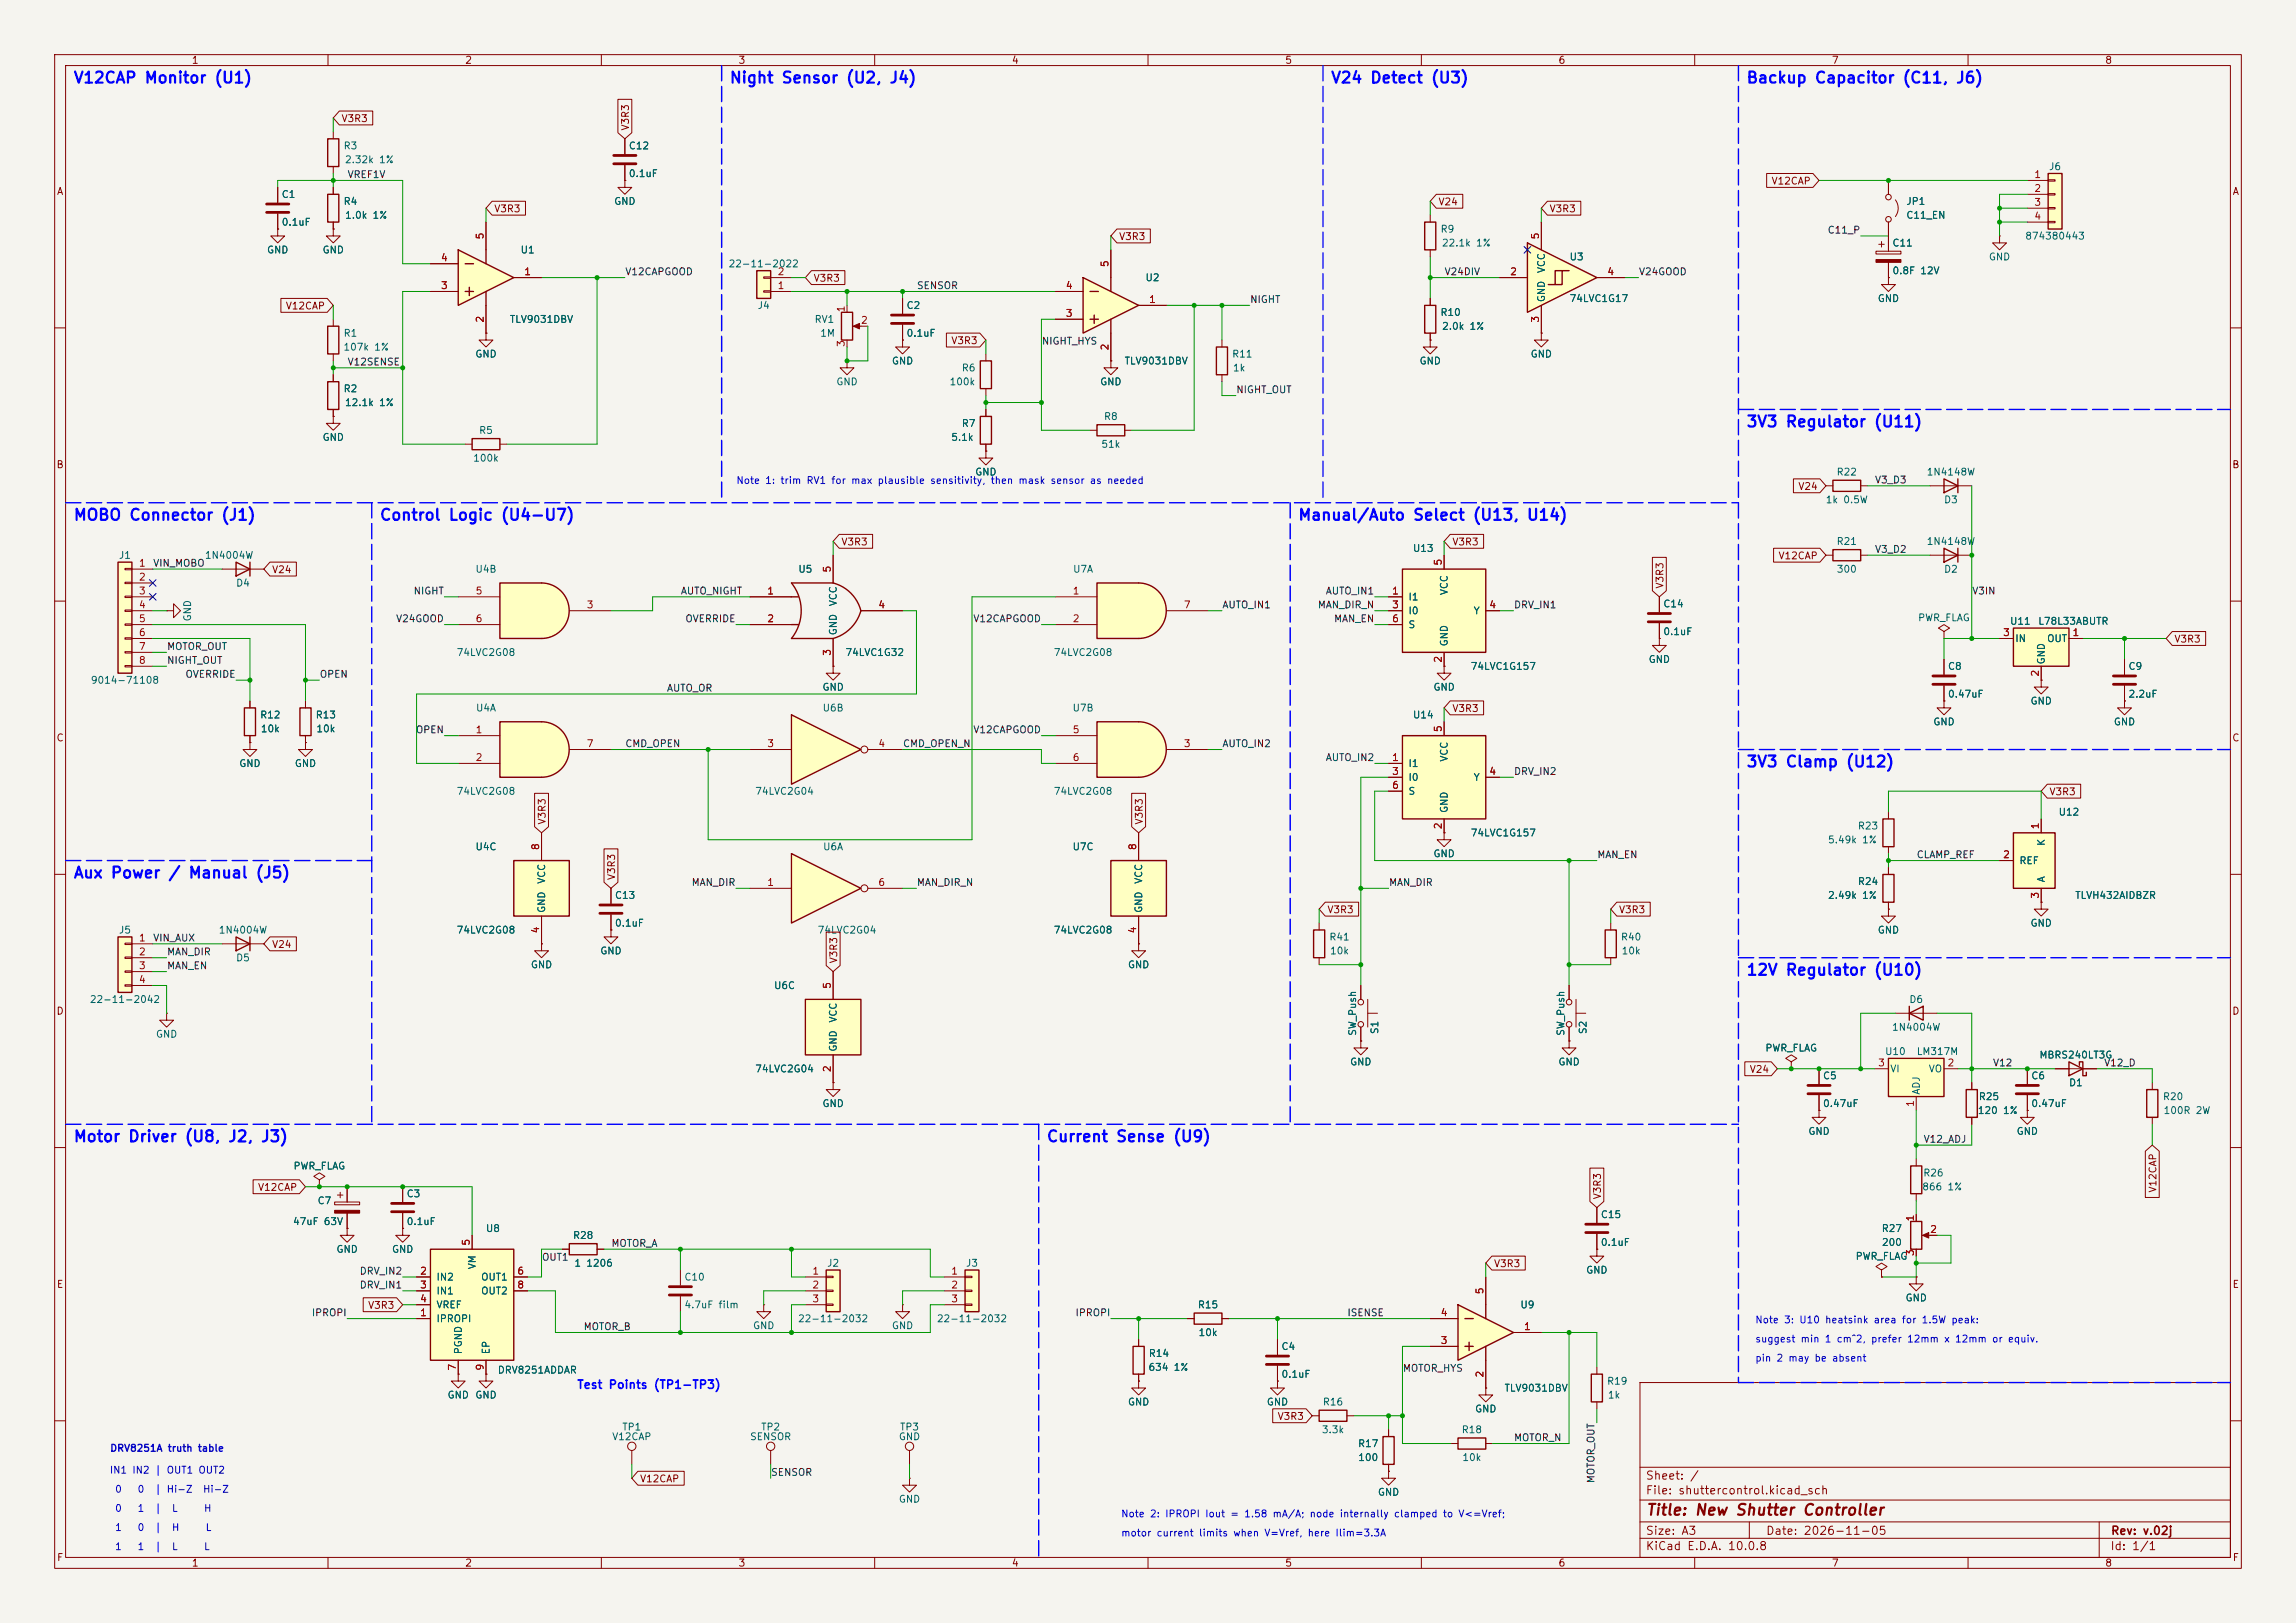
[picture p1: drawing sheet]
<svg xmlns="http://www.w3.org/2000/svg" width="420mm" height="297mm" viewBox="0 0 420 297" stroke-linecap="round" stroke-linejoin="round" font-family="sans-serif">
<defs><g id="words">
<g font-size="2" fill="#00f">
<text x="13.3" y="15.7">V12CAP Monitor (U1)</text>
<text x="133.3" y="15.7">Night Sensor (U2, J4)</text>
<text x="243.3" y="15.7">V24 Detect (U3)</text>
<text x="319.3" y="15.7">Backup Capacitor (C11, J6)</text>
<text x="319.3" y="78.7">3V3 Regulator (U11)</text>
<text x="13.3" y="95.7">MOBO Connector (J1)</text>
<text x="69.3" y="95.7">Control Logic (U4-U7)</text>
<text x="237.3" y="95.7">Manual/Auto Select (U13, U14)</text>
<text x="319.3" y="140.9">3V3 Clamp (U12)</text>
<text x="13.3" y="161.2">Aux Power / Manual (J5)</text>
<text x="319.3" y="179">12V Regulator (U10)</text>
<text x="13.3" y="209.5">Motor Driver (U8, J2, J3)</text>
<text x="191.3" y="209.5">Current Sense (U9)</text>
</g>
<text font-size="2" fill="#840000" x="301" y="277.8">Title: New Shutter Controller</text>
<text font-size="1.5" fill="#00f" x="105.5" y="254.5">Test Points (TP1-TP3)</text>
<g font-size="1.5" fill="#840000">
<text x="300.9" y="273.8">File: shuttercontrol.kicad_sch</text>
<text x="300.9" y="271.1">Sheet: /</text>
<text x="300.9" y="281.2">Size: A3</text>
<text x="322.9" y="281.2">Date: 2026-11-05</text>
<text x="386" y="281.2">Rev: v.02j</text>
<text x="300.9" y="284">KiCad E.D.A. 10.0.8</text>
<text x="385.9" y="284">Id: 1/1</text>
</g>
<g font-size="1.3" fill="#840000">
<text x="35" y="12">1</text>
<text x="85" y="12">2</text>
<text x="135" y="12">3</text>
<text x="185" y="12">4</text>
<text x="235" y="12">5</text>
<text x="285" y="12">6</text>
<text x="335" y="12">7</text>
<text x="385" y="12">8</text>
<text x="62.4" y="22.6">V3R3</text>
<text x="115.4" y="24" transform="rotate(-90 115.4 24)">V3R3</text>
<text x="10.3" y="36">A</text>
<text x="323.9" y="34.1">V12CAP</text>
<text x="408.3" y="36">A</text>
<text x="90.3" y="39.2">V3R3</text>
<text x="263" y="37.9">V24</text>
<text x="283.3" y="39.2">V3R3</text>
<text x="204.6" y="44.2">V3R3</text>
<text x="148.7" y="51.9">V3R3</text>
<text x="52.2" y="56.9">V12CAP</text>
<text x="173.9" y="63.3">V3R3</text>
<text x="10.2" y="86">B</text>
<text x="328.8" y="90">V24</text>
<text x="408.2" y="86">B</text>
<text x="153.8" y="100.1">V3R3</text>
<text x="265.6" y="100.1">V3R3</text>
<text x="49.7" y="105.2">V24</text>
<text x="304.6" y="107.8" transform="rotate(-90 304.6 107.8)">V3R3</text>
<text x="325.2" y="102.7">V12CAP</text>
<text x="397.6" y="117.9">V3R3</text>
<text x="265.6" y="130.6">V3R3</text>
<text x="10.2" y="136">C</text>
<text x="408.2" y="136">C</text>
<text x="374.8" y="145.8">V3R3</text>
<text x="100.1" y="151" transform="rotate(-90 100.1 151)">V3R3</text>
<text x="209.3" y="151" transform="rotate(-90 209.3 151)">V3R3</text>
<text x="112.8" y="161.2" transform="rotate(-90 112.8 161.2)">V3R3</text>
<text x="242.7" y="167.4">V3R3</text>
<text x="296" y="167.4">V3R3</text>
<text x="49.7" y="173.8">V24</text>
<text x="153.5" y="176.4" transform="rotate(-90 153.5 176.4)">V3R3</text>
<text x="10.2" y="186">D</text>
<text x="408.2" y="186">D</text>
<text x="320" y="196.6">V24</text>
<text x="47.1" y="218.2">V12CAP</text>
<text x="293.2" y="219.6" transform="rotate(-90 293.2 219.6)">V3R3</text>
<text x="394.8" y="218.3" transform="rotate(-90 394.8 218.3)">V12CAP</text>
<text x="273.2" y="232.2">V3R3</text>
<text x="10.3" y="236">E</text>
<text x="67.2" y="239.8">V3R3</text>
<text x="408.3" y="236">E</text>
<text x="233.6" y="260.1">V3R3</text>
<text x="117" y="271.6">V12CAP</text>
<text x="10.3" y="286">F</text>
<text x="35" y="287">1</text>
<text x="85" y="287">2</text>
<text x="135" y="287">3</text>
<text x="185" y="287">4</text>
<text x="235" y="287">5</text>
<text x="285" y="287">6</text>
<text x="335" y="287">7</text>
<text x="385" y="287">8</text>
<text x="408.3" y="286">F</text>
</g>
<g font-size="1.3" fill="#006464">
<text x="62.7" y="27.6">R3</text>
<text x="114.9" y="27.6">C12</text>
<text x="63" y="30.2">2.32k 1%</text>
<text x="114.9" y="32.7">0.1uF</text>
<text x="374.7" y="31.4">J6</text>
<text x="51.4" y="36.5">C1</text>
<text x="51.4" y="41.6">0.1uF</text>
<text x="62.7" y="37.8">R4</text>
<text x="63" y="40.3">1.0k 1%</text>
<text x="112.2" y="37.8">GND</text>
<text x="348.6" y="37.8">JP1</text>
<text x="348.6" y="40.3">C11_EN</text>
<text x="48.7" y="46.7">GND</text>
<text x="58.9" y="46.7">GND</text>
<text x="95.1" y="46.7">U1</text>
<text x="263.4" y="42.9">R9</text>
<text x="263.6" y="45.4">22.1k 1%</text>
<text x="287" y="48">U3</text>
<text x="346.1" y="45.4">C11</text>
<text x="363.7" y="48">GND</text>
<text x="370.4" y="44.1">874380443</text>
<text x="133.2" y="49.2">22-11-2022</text>
<text x="209.4" y="51.8">U2</text>
<text x="282.9" y="50.1" transform="rotate(-90 282.9 50.1)">VCC</text>
<text x="346.1" y="50.5">0.8F 12V</text>
<text x="93.2" y="59.4">TLV9031DBV</text>
<text x="138.5" y="56.8">J4</text>
<text x="148.9" y="59.4">RV1</text>
<text x="165.7" y="56.8">C2</text>
<text x="263.4" y="58.1">R10</text>
<text x="282.9" y="55.4" transform="rotate(-90 282.9 55.4)">GND</text>
<text x="287" y="55.6">74LVC1G17</text>
<text x="343.4" y="55.6">GND</text>
<text x="62.7" y="64.5">107k 1%</text>
<text x="62.7" y="61.9">R1</text>
<text x="86.8" y="65.7">GND</text>
<text x="149.9" y="61.9">1M</text>
<text x="165.7" y="61.9">0.1uF</text>
<text x="225.3" y="65.7">R11</text>
<text x="263.7" y="60.7">2.0k 1%</text>
<text x="279.9" y="65.7">GND</text>
<text x="152.9" y="70.8">GND</text>
<text x="163" y="67">GND</text>
<text x="173.6" y="70.8">100k</text>
<text x="175.8" y="68.3">R6</text>
<text x="201.1" y="70.8">GND</text>
<text x="205.6" y="67">TLV9031DBV</text>
<text x="225.4" y="68.3">1k</text>
<text x="259.6" y="67">GND</text>
<text x="62.7" y="72.1">R2</text>
<text x="63" y="74.6">12.1k 1%</text>
<text x="201.8" y="77.2">R8</text>
<text x="58.9" y="81">GND</text>
<text x="87.5" y="79.7">R5</text>
<text x="173.9" y="81">5.1k</text>
<text x="175.8" y="78.4">R7</text>
<text x="201.3" y="82.2">51k</text>
<text x="86.4" y="84.8">100k</text>
<text x="178.3" y="87.3">GND</text>
<text x="335.8" y="87.3">R22</text>
<text x="352.3" y="87.3">1N4148W</text>
<text x="333.9" y="92.4">1k 0.5W</text>
<text x="355.5" y="92.4">D3</text>
<text x="258.3" y="101.3">U13</text>
<text x="335.8" y="100">R21</text>
<text x="352.3" y="100">1N4148W</text>
<text x="21.6" y="102.6">J1</text>
<text x="37.4" y="102.6">1N4004W</text>
<text x="43.1" y="107.6">D4</text>
<text x="86.9" y="105.1">U4B</text>
<text x="145.9" y="105.1">U5</text>
<text x="196.2" y="105.1">U7A</text>
<text x="335.9" y="105.1">300</text>
<text x="355.5" y="105.1">D2</text>
<text x="35.3" y="113.8" transform="rotate(-90 35.3 113.8)">GND</text>
<text x="153.4" y="111" transform="rotate(-90 153.4 111)">VCC</text>
<text x="257.5" y="110.2">I1</text>
<text x="257.5" y="112.7">I0</text>
<text x="265.1" y="109" transform="rotate(-90 265.1 109)">VCC</text>
<text x="269.4" y="112.7">Y</text>
<text x="304.1" y="111.5">C14</text>
<text x="350.8" y="114">PWR_FLAG</text>
<text x="153.4" y="116.4" transform="rotate(-90 153.4 116.4)">GND</text>
<text x="257.5" y="115.3">S</text>
<text x="265.1" y="118.4" transform="rotate(-90 265.1 118.4)">GND</text>
<text x="304.1" y="116.5">0.1uF</text>
<text x="367.6" y="114.6">U11</text>
<text x="368.5" y="117.8">IN</text>
<text x="372.7" y="114.6">L78L33ABUTR</text>
<text x="374.4" y="117.8">OUT</text>
<text x="16.5" y="125.4">9014-71108</text>
<text x="83.4" y="120.3">74LVC2G08</text>
<text x="154.5" y="120.3">74LVC1G32</text>
<text x="192.6" y="120.3">74LVC2G08</text>
<text x="268.9" y="122.9">74LVC1G157</text>
<text x="301.5" y="121.6">GND</text>
<text x="356.2" y="122.9">C8</text>
<text x="374.3" y="121.7" transform="rotate(-90 374.3 121.7)">GND</text>
<text x="389.2" y="122.9">C9</text>
<text x="47.5" y="131.8">R12</text>
<text x="57.6" y="131.8">R13</text>
<text x="87" y="130.5">U4A</text>
<text x="150.3" y="126.7">GND</text>
<text x="150.4" y="130.5">U6B</text>
<text x="196.1" y="130.5">U7B</text>
<text x="258.3" y="131.8">U14</text>
<text x="262.1" y="126.7">GND</text>
<text x="356.2" y="128">0.47uF</text>
<text x="371.3" y="129.2">GND</text>
<text x="389.2" y="128">2.2uF</text>
<text x="47.6" y="134.3">10k</text>
<text x="57.8" y="134.3">10k</text>
<text x="353.5" y="133">GND</text>
<text x="386.6" y="133">GND</text>
<text x="43.7" y="140.7">GND</text>
<text x="53.8" y="140.7">GND</text>
<text x="257.5" y="140.7">I1</text>
<text x="257.5" y="143.2">I0</text>
<text x="265.1" y="139.5" transform="rotate(-90 265.1 139.5)">VCC</text>
<text x="269.4" y="143.2">Y</text>
<text x="83.4" y="145.7">74LVC2G08</text>
<text x="138" y="145.7">74LVC2G04</text>
<text x="192.6" y="145.7">74LVC2G08</text>
<text x="257.5" y="145.7">S</text>
<text x="265.1" y="148.9" transform="rotate(-90 265.1 148.9)">GND</text>
<text x="376.5" y="149.6">U12</text>
<text x="86.9" y="155.9">U4C</text>
<text x="150.5" y="155.9">U6A</text>
<text x="196.1" y="155.9">U7C</text>
<text x="268.9" y="153.4">74LVC1G157</text>
<text x="334.3" y="154.6">5.49k 1%</text>
<text x="339.7" y="152.1">R23</text>
<text x="374.3" y="154.9" transform="rotate(-90 374.3 154.9)">K</text>
<text x="100" y="161.8" transform="rotate(-90 100 161.8)">VCC</text>
<text x="209.2" y="161.8" transform="rotate(-90 209.2 161.8)">VCC</text>
<text x="262.1" y="157.2">GND</text>
<text x="369.3" y="158.4">REF</text>
<text x="374.3" y="161.6" transform="rotate(-90 374.3 161.6)">A</text>
<text x="100" y="167.2" transform="rotate(-90 100 167.2)">GND</text>
<text x="112.4" y="164.8">C13</text>
<text x="209.2" y="167.2" transform="rotate(-90 209.2 167.2)">GND</text>
<text x="334.3" y="164.8">2.49k 1%</text>
<text x="339.7" y="162.3">R24</text>
<text x="379.5" y="164.8">TLVH432AIDBZR</text>
<text x="21.6" y="171.1">J5</text>
<text x="39.9" y="171.1">1N4004W</text>
<text x="83.4" y="171.1">74LVC2G08</text>
<text x="112.4" y="169.9">0.1uF</text>
<text x="149.5" y="171.1">74LVC2G04</text>
<text x="192.6" y="171.1">74LVC2G08</text>
<text x="243.1" y="172.4">R41</text>
<text x="296.4" y="172.4">R40</text>
<text x="343.4" y="171.1">GND</text>
<text x="371.3" y="169.9">GND</text>
<text x="43.1" y="176.2">D5</text>
<text x="97" y="177.5">GND</text>
<text x="109.7" y="175">GND</text>
<text x="206.2" y="177.5">GND</text>
<text x="243.2" y="175">10k</text>
<text x="296.5" y="175">10k</text>
<text x="16.3" y="183.8">22-11-2042</text>
<text x="141.5" y="181.3">U6C</text>
<text x="349.2" y="183.8">D6</text>
<text x="28.4" y="190.2">GND</text>
<text x="153.4" y="187.2" transform="rotate(-90 153.4 187.2)">VCC</text>
<text x="248.4" y="189.7" transform="rotate(-90 248.4 189.7)">SW_Push</text>
<text x="252.4" y="189.3" transform="rotate(-90 252.4 189.3)">S1</text>
<text x="286.5" y="189.7" transform="rotate(-90 286.5 189.7)">SW_Push</text>
<text x="290.5" y="189.3" transform="rotate(-90 290.5 189.3)">S2</text>
<text x="346" y="188.9">1N4004W</text>
<text x="138" y="196.5">74LVC2G04</text>
<text x="153.4" y="192.6" transform="rotate(-90 153.4 192.6)">GND</text>
<text x="246.9" y="195.3">GND</text>
<text x="285" y="195.3">GND</text>
<text x="322.8" y="192.7">PWR_FLAG</text>
<text x="333.4" y="197.8">C5</text>
<text x="344.7" y="193.4">U10</text>
<text x="345.7" y="196.5">VI</text>
<text x="350.5" y="193.4">LM317M</text>
<text x="352.7" y="196.5">VO</text>
<text x="371.5" y="197.8">C6</text>
<text x="373" y="194">MBRS240LT3G</text>
<text x="150.3" y="202.9">GND</text>
<text x="333.4" y="202.9">0.47uF</text>
<text x="351.5" y="200.4" transform="rotate(-90 351.5 200.4)">ADJ</text>
<text x="361.9" y="201.6">R25</text>
<text x="371.5" y="202.9">0.47uF</text>
<text x="378.4" y="199.1">D1</text>
<text x="395.5" y="201.6">R20</text>
<text x="330.7" y="208">GND</text>
<text x="361.7" y="204.2">120 1%</text>
<text x="368.8" y="208">GND</text>
<text x="395.7" y="204.2">100R 2W</text>
<text x="53.6" y="214.3">PWR_FLAG</text>
<text x="351.7" y="215.6">R26</text>
<text x="58" y="220.7">C7</text>
<text x="74.3" y="219.4">C3</text>
<text x="351.5" y="218.1">866 1%</text>
<text x="53.5" y="224.5">47uF 63V</text>
<text x="74.3" y="224.5">0.1uF</text>
<text x="88.8" y="225.8">U8</text>
<text x="104.7" y="227">R28</text>
<text x="292.7" y="223.2">C15</text>
<text x="344.1" y="225.8">R27</text>
<text x="61.4" y="229.6">GND</text>
<text x="71.6" y="229.6">GND</text>
<text x="87.3" y="232.4" transform="rotate(-90 87.3 232.4)">VM</text>
<text x="105" y="232.1">1 1206</text>
<text x="151.2" y="232.1">J2</text>
<text x="176.6" y="232.1">J3</text>
<text x="290" y="233.4">GND</text>
<text x="292.7" y="228.3">0.1uF</text>
<text x="339.3" y="230.8">PWR_FLAG</text>
<text x="344.1" y="228.3">200</text>
<text x="79.7" y="234.6">IN2</text>
<text x="79.7" y="237.2">IN1</text>
<text x="79.7" y="239.7">VREF</text>
<text x="87.9" y="234.6">OUT1</text>
<text x="87.9" y="237.2">OUT2</text>
<text x="125.1" y="234.6">C10</text>
<text x="125.1" y="239.7">4.7uF film</text>
<text x="219" y="239.7">R15</text>
<text x="278" y="239.7">U9</text>
<text x="348.5" y="238.5">GND</text>
<text x="79.7" y="242.3">IPROPI</text>
<text x="137.6" y="243.5">GND</text>
<text x="145.9" y="242.3">22-11-2032</text>
<text x="163" y="243.5">GND</text>
<text x="171.3" y="242.3">22-11-2032</text>
<text x="219.1" y="244.8">10k</text>
<text x="84.8" y="247.9" transform="rotate(-90 84.8 247.9)">PGND</text>
<text x="89.9" y="247.9" transform="rotate(-90 89.9 247.9)">EP</text>
<text x="90.9" y="251.7">DRV8251ADDAR</text>
<text x="210" y="251.2">634 1%</text>
<text x="210" y="248.6">R14</text>
<text x="234.3" y="247.3">C4</text>
<text x="81.8" y="256.2">GND</text>
<text x="86.8" y="256.2">GND</text>
<text x="206.2" y="257.5">GND</text>
<text x="231.6" y="257.5">GND</text>
<text x="234.3" y="252.4">0.1uF</text>
<text x="241.9" y="257.5">R16</text>
<text x="275.1" y="255">TLV9031DBV</text>
<text x="293.9" y="253.7">R19</text>
<text x="294" y="256.2">1k</text>
<text x="111.9" y="263.9">V12CAP</text>
<text x="113.7" y="262.1">TP1</text>
<text x="137.1" y="263.9">SENSOR</text>
<text x="139.1" y="262.1">TP2</text>
<text x="164.3" y="263.9">GND</text>
<text x="164.5" y="262.1">TP3</text>
<text x="241.7" y="262.6">3.3k</text>
<text x="267.3" y="262.6">R18</text>
<text x="269.7" y="258.8">GND</text>
<text x="248.3" y="265.1">R17</text>
<text x="248.3" y="267.7">100</text>
<text x="267.4" y="267.7">10k</text>
<text x="164.3" y="275.3">GND</text>
<text x="251.9" y="274">GND</text>
</g>
<g font-size="1.3" fill="#0f0f0f">
<text x="63.5" y="32.9">VREF1V</text>
<text x="334.2" y="43.1">C11_P</text>
<text x="114.3" y="50.7">V12CAPGOOD</text>
<text x="167.6" y="53.2">SENSOR</text>
<text x="264.1" y="50.7">V24DIV</text>
<text x="299.7" y="50.7">V24GOOD</text>
<text x="228.6" y="55.8">NIGHT</text>
<text x="190.5" y="63.4">NIGHT_HYS</text>
<text x="63.5" y="67.2">V12SENSE</text>
<text x="226" y="72.3">NIGHT_OUT</text>
<text x="342.9" y="88.8">V3_D3</text>
<text x="342.9" y="101.5">V3_D2</text>
<text x="27.9" y="104">VIN_MOBO</text>
<text x="75.5" y="109.1">NIGHT</text>
<text x="124.4" y="109.1">AUTO_NIGHT</text>
<text x="223.5" y="111.6">AUTO_IN1</text>
<text x="241" y="111.6">MAN_DIR_N</text>
<text x="242.4" y="109.1">AUTO_IN1</text>
<text x="276.8" y="111.6">DRV_IN1</text>
<text x="360.7" y="109.1">V3IN</text>
<text x="30.5" y="119.3">MOTOR_OUT</text>
<text x="72.3" y="114.2">V24GOOD</text>
<text x="125.3" y="114.2">OVERRIDE</text>
<text x="177.9" y="114.2">V12CAPGOOD</text>
<text x="243.9" y="114.2">MAN_EN</text>
<text x="30.5" y="121.8">NIGHT_OUT</text>
<text x="33.8" y="124.3">OVERRIDE</text>
<text x="58.4" y="124.3">OPEN</text>
<text x="121.9" y="126.9">AUTO_OR</text>
<text x="76" y="134.5">OPEN</text>
<text x="114.3" y="137">CMD_OPEN</text>
<text x="165.1" y="137">CMD_OPEN_N</text>
<text x="177.9" y="134.5">V12CAPGOOD</text>
<text x="223.5" y="137">AUTO_IN2</text>
<text x="242.4" y="139.6">AUTO_IN2</text>
<text x="276.8" y="142.1">DRV_IN2</text>
<text x="292.1" y="157.4">MAN_EN</text>
<text x="350.5" y="157.4">CLAMP_REF</text>
<text x="126.4" y="162.4">MAN_DIR</text>
<text x="167.6" y="162.4">MAN_DIR_N</text>
<text x="254" y="162.4">MAN_DIR</text>
<text x="27.9" y="172.6">VIN_AUX</text>
<text x="30.5" y="175.1">MAN_DIR</text>
<text x="30.5" y="177.7">MAN_EN</text>
<text x="364.5" y="195.5">V12</text>
<text x="384.8" y="195.5">V12_D</text>
<text x="351.8" y="209.4">V12_ADJ</text>
<text x="65.7" y="233.6">DRV_IN2</text>
<text x="99" y="231">OUT1</text>
<text x="111.7" y="228.5">MOTOR_A</text>
<text x="65.7" y="236.1">DRV_IN1</text>
<text x="56.9" y="241.2">IPROPI</text>
<text x="106.7" y="243.7">MOTOR_B</text>
<text x="196.6" y="241.2">IPROPI</text>
<text x="246.4" y="241.2">ISENSE</text>
<text x="256.5" y="251.3">MOTOR_HYS</text>
<text x="276.8" y="264">MOTOR_N</text>
<text x="140.9" y="270.4">SENSOR</text>
<text x="292" y="271.5" transform="rotate(-90 292 271.5)">MOTOR_OUT</text>
</g>
<g font-size="1.3" fill="#a90000">
<text x="372" y="32.9">1</text>
<text x="372" y="35.4">2</text>
<text x="372" y="38">3</text>
<text x="372" y="40.5">4</text>
<text x="88.8" y="43.9" transform="rotate(-90 88.8 43.9)">5</text>
<text x="281.8" y="43.9" transform="rotate(-90 281.8 43.9)">5</text>
<text x="80.5" y="53.2">3</text>
<text x="80.5" y="48.1">4</text>
<text x="95.8" y="50.7">1</text>
<text x="142.1" y="53.2">1</text>
<text x="142.1" y="50.7">2</text>
<text x="194.8" y="53.2">4</text>
<text x="203.1" y="49" transform="rotate(-90 203.1 49)">5</text>
<text x="276.1" y="50.7">2</text>
<text x="293.9" y="50.7">4</text>
<text x="88.8" y="59.2" transform="rotate(-90 88.8 59.2)">2</text>
<text x="154.8" y="57.2" transform="rotate(-90 154.8 57.2)">1</text>
<text x="157.4" y="59.6">2</text>
<text x="194.8" y="58.3">3</text>
<text x="210.1" y="55.7">1</text>
<text x="281.8" y="59.2" transform="rotate(-90 281.8 59.2)">3</text>
<text x="154.8" y="63.6" transform="rotate(-90 154.8 63.6)">3</text>
<text x="203.1" y="64.2" transform="rotate(-90 203.1 64.2)">2</text>
<text x="25.3" y="104">1</text>
<text x="25.3" y="106.5">2</text>
<text x="152.3" y="104.9" transform="rotate(-90 152.3 104.9)">5</text>
<text x="264" y="103.6" transform="rotate(-90 264 103.6)">5</text>
<text x="25.3" y="109.1">3</text>
<text x="25.3" y="111.6">4</text>
<text x="86.9" y="109.1">5</text>
<text x="107.2" y="111.6">3</text>
<text x="140.2" y="109.1">1</text>
<text x="160.6" y="111.6">4</text>
<text x="196.1" y="109.1">1</text>
<text x="216.4" y="111.6">7</text>
<text x="254.5" y="109.1">1</text>
<text x="254.5" y="111.6">3</text>
<text x="272.3" y="111.6">4</text>
<text x="25.3" y="114.2">5</text>
<text x="25.3" y="116.7">6</text>
<text x="25.3" y="119.2">7</text>
<text x="86.9" y="114.2">6</text>
<text x="140.2" y="114.2">2</text>
<text x="196.1" y="114.2">2</text>
<text x="254.5" y="114.2">6</text>
<text x="366.3" y="116.7">3</text>
<text x="379" y="116.7">1</text>
<text x="25.3" y="121.8">8</text>
<text x="152.3" y="120.1" transform="rotate(-90 152.3 120.1)">3</text>
<text x="264" y="121.4" transform="rotate(-90 264 121.4)">2</text>
<text x="373.2" y="123.9" transform="rotate(-90 373.2 123.9)">2</text>
<text x="86.9" y="134.5">1</text>
<text x="107.2" y="137">7</text>
<text x="140.2" y="137">3</text>
<text x="160.6" y="137">4</text>
<text x="196.1" y="134.5">5</text>
<text x="216.4" y="137">3</text>
<text x="264" y="134.1" transform="rotate(-90 264 134.1)">5</text>
<text x="86.9" y="139.6">2</text>
<text x="196.1" y="139.6">6</text>
<text x="254.5" y="139.6">1</text>
<text x="254.5" y="142.1">3</text>
<text x="272.3" y="142.1">4</text>
<text x="254.5" y="144.6">6</text>
<text x="98.9" y="155.7" transform="rotate(-90 98.9 155.7)">8</text>
<text x="208.1" y="155.7" transform="rotate(-90 208.1 155.7)">8</text>
<text x="264" y="151.9" transform="rotate(-90 264 151.9)">2</text>
<text x="373.2" y="151.9" transform="rotate(-90 373.2 151.9)">1</text>
<text x="366.3" y="157.3">2</text>
<text x="140.2" y="162.4">1</text>
<text x="160.6" y="162.4">6</text>
<text x="373.2" y="164.6" transform="rotate(-90 373.2 164.6)">3</text>
<text x="25.3" y="172.6">1</text>
<text x="98.9" y="170.9" transform="rotate(-90 98.9 170.9)">4</text>
<text x="208.1" y="170.9" transform="rotate(-90 208.1 170.9)">4</text>
<text x="25.3" y="175.1">2</text>
<text x="25.3" y="177.7">3</text>
<text x="25.3" y="180.2">4</text>
<text x="152.3" y="181.1" transform="rotate(-90 152.3 181.1)">5</text>
<text x="152.3" y="196.3" transform="rotate(-90 152.3 196.3)">2</text>
<text x="343.4" y="195.4">3</text>
<text x="356.1" y="195.4">2</text>
<text x="350.4" y="202.7" transform="rotate(-90 350.4 202.7)">1</text>
<text x="350.4" y="223.6" transform="rotate(-90 350.4 223.6)">1</text>
<text x="353" y="225.9">2</text>
<text x="76.7" y="233.5">2</text>
<text x="86.2" y="228.1" transform="rotate(-90 86.2 228.1)">5</text>
<text x="94.5" y="233.5">6</text>
<text x="148.5" y="233.5">1</text>
<text x="173.9" y="233.5">1</text>
<text x="350.4" y="230" transform="rotate(-90 350.4 230)">3</text>
<text x="76.7" y="236.1">3</text>
<text x="76.7" y="238.6">4</text>
<text x="94.5" y="236.1">8</text>
<text x="148.5" y="236.1">2</text>
<text x="148.5" y="238.6">3</text>
<text x="173.9" y="236.1">2</text>
<text x="173.9" y="238.6">3</text>
<text x="271.6" y="237" transform="rotate(-90 271.6 237)">5</text>
<text x="76.7" y="241.2">1</text>
<text x="263.4" y="241.2">4</text>
<text x="278.7" y="243.7">1</text>
<text x="83.7" y="250.9" transform="rotate(-90 83.7 250.9)">7</text>
<text x="88.8" y="250.9" transform="rotate(-90 88.8 250.9)">9</text>
<text x="263.4" y="246.2">3</text>
<text x="271.6" y="252.2" transform="rotate(-90 271.6 252.2)">2</text>
</g>
<g font-size="1.3" fill="#0000c2">
<text x="134.6" y="88.9">Note 1: trim RV1 for max plausible sensitivity, then mask sensor as needed</text>
<text x="321" y="246">suggest min 1 cm^2, prefer 12mm x 12mm or equiv.</text>
<text x="321" y="242.5">Note 3: U10 heatsink area for 1.5W peak:</text>
<text x="321" y="249.5">pin 2 may be absent</text>
<text x="20" y="270">IN1 IN2 | OUT1 OUT2</text>
<text x="20" y="266">DRV8251A truth table</text>
<text x="20.9" y="273.5">0</text>
<text x="25.1" y="273.5">0</text>
<text x="28.2" y="273.5">| Hi-Z</text>
<text x="37" y="273.5">Hi-Z</text>
<text x="20.9" y="280.5">1</text>
<text x="20.9" y="277">0</text>
<text x="25.1" y="280.5">0</text>
<text x="25.1" y="277">1</text>
<text x="28.2" y="280.5">|</text>
<text x="28.2" y="277">|</text>
<text x="31.3" y="280.5">H</text>
<text x="31.3" y="277">L</text>
<text x="37.2" y="277">H</text>
<text x="37.5" y="280.5">L</text>
<text x="205" y="281.5">motor current limits when V=Vref, here Ilim=3.3A</text>
<text x="205" y="278">Note 2: IPROPI Iout = 1.58 mA/A; node internally clamped to V&lt;=Vref;</text>
<text x="20.9" y="284">1</text>
<text x="25.1" y="284">1</text>
<text x="28.2" y="284">|</text>
<text x="31.3" y="284">L</text>
<text x="37.2" y="284">L</text>
</g>
</g></defs>
<path d="M0 0h420v297h-420z" fill="#f5f4ef" stroke="#f5f4ef" stroke-width=".18"/>
<g fill="none" stroke="#840000" stroke-width=".18">
<path d="M10 10h400v277h-400zM12 12h396v273h-396zM60 10v2M110 10v2M160 10v2M210 10v2M260 10v2M310 10v2M360 10v2M345.4 50.8v1.3h1.3l-1.3 1.2-1.2-1.2h1.2M345.4 50.8h.1M10 60h2"/>
<path d="M408 60h2M10 110h2M408 110h2M45.7 128.3v1.2M45.7 134.6v1.3M10 160h2M408 160h2M40.6 172.7h7.7M30.5 185.4v1.3h1.2l-1.2 1.3-1.3-1.3h1.3M30.5 185.4h.1M332.7 195.6v2.8M10 210h2"/>
<path d="M332.7 200.4v2.8M408 210h2M300 253h108v32h-108zM10 260h2M300 278.5h108M300 274.5h108M300 268.5h108M320 278.5v3M384 278.5v6.5M408 260h2M60 285v2M110 285v2"/>
<path d="M160 285v2M210 285v2M260 285v2M300 281.5h108M310 285v2M360 285v2"/>
</g>
<path d="M44.7 129.5h2v5.1h-2zM43.2 171.5l2.5 1.2-2.5 1.3zM45.7 171.5v2.5" fill="none" stroke="#840000" stroke-width=".25"/>
<path d="M330.7 198.6h4.1M330.7 200.2h4.1" fill="none" stroke="#840000" stroke-width=".51"/>
<path d="M21.6 171.5h2.5v10.1h-2.5z" fill="#ffffc2"/>
<path d="M335.3 100.6h5.1v2h-5.1zM355.6 100.3l2.5 1.3-2.5 1.3zM358.1 100.3v2.6M21.6 171.5h2.5v10.1h-2.5zM344.4 160h2.1v5.1h-2.1zM378.5 194.3l2.5 1.3-2.5 1.3zM380.4 194.9v-.6h.6v2.6h.6v-.7M392.7 199.4h2v5.1h-2zM349.5 213.4h2v5h-2z" fill="none" stroke="#840000" stroke-width=".25"/>
<g fill="none" stroke="#840000" stroke-width=".18">
<path d="M343.2 46h4.5v.5h-4.5zM343.7 44.7h1M344.2 44.2v1M345.4 43.2v2.8M345.4 48v2.8M365.8 43.2v1.3h1.2l-1.2 1.2-1.3-1.2h1.3M365.8 43.2h.1M334 101.6h1.3M340.4 101.6h1.2M353.1 101.6h7.6M152.4 121.9v1.3h1.3l-1.3 1.3-1.3-1.3h1.3M152.4 121.9h.1"/>
<path d="M345.4 158.8v1.2M22.9 172.6h1.2v.2h-1.2zM22.9 175.1h1.2v.3h-1.2zM22.9 177.7h1.2v.2h-1.2zM24.1 172.7h3.8M24.1 175.3h3.8M24.1 177.8h3.8M345.4 166.4v1.2h1.3l-1.3 1.3-1.2-1.3h1.2M345.4 166.4h.1M345.4 165.1v1.3M22.9 180.2h1.2v.3h-1.2zM24.1 180.3h3.8"/>
<path d="M375.9 195.6h7.6M393.7 198.1v1.3M73.7 217.2v2.8M332.7 203.2v1.3h1.3l-1.3 1.2-1.2-1.2h1.2M332.7 203.2h.1M350.5 212.1v1.3M350.5 218.4v1.3M393.7 204.5v1.2M63.5 224.8v1.3h1.3l-1.3 1.2-1.3-1.2h1.3M63.5 224.8h.1M73.7 224.8v1.3h1.2l-1.2 1.2-1.3-1.2h1.3M73.7 224.8h.1"/>
<path d="M73.7 222v2.8"/>
</g>
<path d="M71.6 220.2h4.1M71.6 221.7h4.1" fill="none" stroke="#840000" stroke-width=".51"/>
<path d="M343.2 47.5h4.5v.5h-4.5z" fill="#840000" stroke="#840000" stroke-width=".18"/>
<path d="M94 157.5h10.1v10.1h-10.1z" fill="#ffffc2"/>
<path d="M94 157.5h10.1v10.1h-10.1z" fill="none" stroke="#840000" stroke-width=".25"/>
<path d="M99.1 152.4v5.1M99.1 167.6v5.1" fill="none" stroke="#840000" stroke-width=".18"/>
<path d="M99.1 106.7a5.1 5.1 0 0 1 5 5.1 5.1 5.1 0 0 1-5 5z" fill="#ffffc2" stroke="#ffffc2" stroke-width=".18"/>
<path d="M91.4 106.7h7.7v10.1h-7.7z" fill="#ffffc2"/>
<path d="M91.4 106.7h7.7a5.1 5.1 0 0 1 5 5.1 5.1 5.1 0 0 1-5 5h-7.7z" fill="none" stroke="#840000" stroke-width=".25"/>
<path d="M83.8 109.2h7.6M83.8 114.3h7.6M104.1 111.8h7.7" fill="none" stroke="#840000" stroke-width=".18"/>
<path d="M99.1 132.1a5.1 5.1 0 0 1 5 5.1 5.1 5.1 0 0 1-5 5z" fill="#ffffc2" stroke="#ffffc2" stroke-width=".18"/>
<path d="M91.4 132.1h7.7v10.1h-7.7z" fill="#ffffc2"/>
<path d="M91.4 132.1h7.7a5.1 5.1 0 0 1 5 5.1 5.1 5.1 0 0 1-5 5h-7.7zM359.7 199.4h2v5.1h-2z" fill="none" stroke="#840000" stroke-width=".25"/>
<g fill="none" stroke="#840000" stroke-width=".18">
<path d="M88.9 61v1.2h1.3l-1.3 1.3-1.3-1.3h1.3M88.9 61h.1M83.8 134.6h7.6M83.8 139.7h7.6M104.1 137.2h7.7M99.1 172.7v1.3h1.2l-1.2 1.3-1.3-1.3h1.3M99.1 172.7h.1M360.7 198.1v1.3M370.8 195.6v2.8M61.2 220h4.6v.5h-4.6zM61.7 218.7h1M62.2 218.2v1"/>
<path d="M63.5 217.2v2.8M360.7 204.5v1.2M370.8 203.2v1.3h1.3l-1.3 1.2-1.2-1.2h1.2M370.8 203.2h.1M370.8 200.4v2.8M63.5 222v2.8"/>
</g>
<path d="M61.2 221.5h4.6v.5h-4.6z" fill="#840000" stroke="#840000" stroke-width=".18"/>
<path d="M368.8 198.6h4.1M368.8 200.2h4.1" fill="none" stroke="#840000" stroke-width=".51"/>
<path d="M83.8 45.7l10.2 5.1-10.2 5.1z" fill="#ffffc2"/>
<path d="M83.8 45.7l10.2 5.1-10.2 5.1zM85.1 48.3h1.5M85.1 53.3h1.5M85.9 52.6v1.5M88.9 45.7v2.6M88.9 53.3v2.6M54.9 129.5h2v5.1h-2zM344.4 149.9h2.1v5h-2.1zM349.5 223.5h2v5.1h-2z" fill="none" stroke="#840000" stroke-width=".25"/>
<g fill="none" stroke="#840000" stroke-width=".18">
<path d="M78.7 53.3h5.1M78.7 48.3h5.1M88.9 40.6v5.1M88.9 55.9v5.1M94 50.8h5.1M30.5 111.8h1.2v-1.3l1.3 1.3-1.3 1.2v-1.2M30.5 111.8h.1M45.7 135.9v1.3h1.3l-1.3 1.2-1.3-1.2h1.3M45.7 135.9h.1M55.9 135.9v1.3h1.2l-1.2 1.2-1.3-1.2h1.3M55.9 135.9h.1M55.9 128.3v1.2"/>
<path d="M55.9 134.6v1.3M264.2 121.9v1.3h1.2l-1.2 1.3-1.3-1.3h1.3M264.2 121.9h.1M345.4 148.6v1.3M345.4 154.9v1.3M373.4 165.1v1.3h1.2l-1.2 1.2-1.3-1.2h1.3M373.4 165.1h.1M248.9 190.5v1.3h1.3l-1.3 1.2-1.3-1.2h1.3M248.9 190.5h.1M287 190.5v1.3h1.3l-1.3 1.2-1.3-1.2h1.3M287 190.5h.1M58.4 215.9l1-.6-1-.7-1 .7 1 .6v1.3"/>
<path d="M58.4 217.2h.1M344.2 232.4l1-.6-1-.7-1 .7 1 .6v1.3M344.2 233.7h.1M350.5 222.2v1.3M350.5 228.6v1.3M352 226.1h2.3"/>
</g>
<path d="M351.7 226.1l1.1-.5v1z" fill="#840000" stroke="#840000" stroke-width=".18"/>
<path d="M256.5 104.1h15.3v15.3h-15.3z" fill="#ffffc2"/>
<path d="M256.5 104.1h15.3v15.3h-15.3z" fill="none" stroke="#840000" stroke-width=".25"/>
<path d="M254 109.2h2.5M254 111.8h2.5M254 114.3h2.5M264.2 101.6v2.5M264.2 119.4v2.5M271.8 111.8h2.5M388.6 120.7v2.7M388.6 125.5v2.8" fill="none" stroke="#840000" stroke-width=".18"/>
<path d="M386.6 123.7h4.1M386.6 125.2h4.1" fill="none" stroke="#840000" stroke-width=".51"/>
<path d="M368.3 114.9h10.2v7h-10.2z" fill="#ffffc2"/>
<path d="M368.3 114.9h10.2v7h-10.2z" fill="none" stroke="#840000" stroke-width=".25"/>
<path d="M365.8 116.8h2.5M378.5 116.8h2.5M373.4 124.5v1.2h1.2l-1.2 1.3-1.3-1.3h1.3M373.4 124.5h.1M373.4 121.9v2.6M388.6 128.3v1.2h1.3l-1.3 1.3-1.3-1.3h1.3M388.6 128.3h.1" fill="none" stroke="#840000" stroke-width=".18"/>
<path d="M368.3 152.4h7.6v10.2h-7.6z" fill="#ffffc2"/>
<path d="M368.3 152.4h7.6v10.2h-7.6z" fill="none" stroke="#840000" stroke-width=".25"/>
<g fill="none" stroke="#840000" stroke-width=".18">
<path d="M365.8 157.5h2.5M373.4 149.9v2.5M373.4 162.6v2.5M287 180.3v2.6M287 188v2.5M288.3 185.4h1.8M288.3 182.9v5.1"/>
<circle cx="287" cy="183.4" r=".51"/>
<circle cx="287" cy="187.5" r=".51"/>
</g>
<path d="M256.5 134.6h15.3v15.3h-15.3z" fill="#ffffc2"/>
<path d="M256.5 134.6h15.3v15.3h-15.3zM104.1 227.6h5.1v2h-5.1z" fill="none" stroke="#840000" stroke-width=".25"/>
<path d="M254 139.7h2.5M264.2 132.1v2.5M254 142.2h2.5M254 144.8h2.5M264.2 152.4v1.3h1.2l-1.2 1.2-1.3-1.2h1.3M264.2 152.4h.1M264.2 149.9v2.5M271.8 142.2h2.5M208.3 172.7v1.3h1.2l-1.2 1.3-1.3-1.3h1.3M208.3 172.7h.1M102.9 228.6h1.2M109.2 228.6h1.3" fill="none" stroke="#840000" stroke-width=".18"/>
<path d="M203.2 157.5h10.2v10.1h-10.2z" fill="#ffffc2"/>
<path d="M203.2 157.5h10.2v10.1h-10.2z" fill="none" stroke="#840000" stroke-width=".25"/>
<path d="M208.3 152.4v5.1M208.3 167.6v5.1" fill="none" stroke="#840000" stroke-width=".18"/>
<path d="M208.3 132.1a5.1 5.1 0 0 1 5 5.1 5.1 5.1 0 0 1-5 5z" fill="#ffffc2" stroke="#ffffc2" stroke-width=".18"/>
<path d="M200.7 132.1h7.6v10.1h-7.6z" fill="#ffffc2"/>
<path d="M335.3 87.9h5.1v2h-5.1zM355.6 87.6l2.5 1.3-2.5 1.3zM358.1 87.6v2.6M200.7 132.1h7.6a5.1 5.1 0 0 1 5 5.1 5.1 5.1 0 0 1-5 5h-7.6zM293.6 170.2h2.1v5.1h-2.1z" fill="none" stroke="#840000" stroke-width=".25"/>
<path d="M334 88.9h1.3M340.4 88.9h1.2M353.1 88.9h7.6M193 134.6h7.7M193 139.7h7.7M213.4 137.2h7.6M355.6 120.7v2.7M355.6 125.5v2.8M294.6 168.9v1.3M294.6 175.3v1.2" fill="none" stroke="#840000" stroke-width=".18"/>
<path d="M353.6 123.7h4M353.6 125.2h4" fill="none" stroke="#840000" stroke-width=".51"/>
<path d="M374.6 31.8h2.6v10.1h-2.6z" fill="#ffffc2"/>
<path d="M374.6 31.8h2.6v10.1h-2.6zM349.2 185.4l2.6-1.2v2.5zM349.2 184.2v2.5" fill="none" stroke="#840000" stroke-width=".25"/>
<g fill="none" stroke="#840000" stroke-width=".18">
<path d="M370.8 33h3.8M370.8 35.6h3.8M370.8 38.1h3.8M374.6 32.9h1.3v.2h-1.3zM374.6 35.4h1.3v.3h-1.3zM374.6 38h1.3v.2h-1.3zM370.8 40.6h3.8M374.6 40.5h1.3v.3h-1.3zM111.8 170.2v1.3h1.2l-1.2 1.2-1.3-1.2h1.3M111.8 170.2h.1M152.4 198.1v1.3h1.3l-1.3 1.3-1.3-1.3h1.3M152.4 198.1h.1"/>
<path d="M327.7 194.3l1-.6-1-.7-1.1 .7 1.1 .6v1.3M327.7 195.6h.1M346.7 185.4h7.6"/>
</g>
<path d="M147.3 182.9h10.2v10.1h-10.2z" fill="#ffffc2"/>
<path d="M147.3 182.9h10.2v10.1h-10.2z" fill="none" stroke="#840000" stroke-width=".25"/>
<g fill="none" stroke="#840000" stroke-width=".18">
<path d="M345.4 33v2.6M346.7 36.6a2.54 2.54 0 0 1 0 3M345.4 40.6v2.6M355.6 115.6l1-.7-1-.6-1 .6 1 .7v1.2M355.6 116.8h.1M355.6 128.3v1.2h1.3l-1.3 1.3-1.3-1.3h1.3M355.6 128.3h.1M152.4 177.8v5.1M152.4 193v5.1M350.5 233.7v1.2h1.3l-1.3 1.3-1.3-1.3h1.3M350.5 233.7h.1M83.8 251.5v1.2h1.3l-1.3 1.3-1.3-1.3h1.3"/>
<path d="M83.8 251.5h.1M88.9 251.5v1.2h1.3l-1.3 1.3-1.3-1.3h1.3M88.9 251.5h.1"/>
<circle cx="345.4" cy="36.1" r=".51"/>
<circle cx="345.4" cy="40.1" r=".51"/>
</g>
<path d="M78.7 228.6h15.3v20.3h-15.3z" fill="#ffffc2"/>
<path d="M240.3 170.2h2v5.1h-2zM78.7 228.6h15.3v20.3h-15.3z" fill="none" stroke="#840000" stroke-width=".25"/>
<g fill="none" stroke="#840000" stroke-width=".18">
<path d="M154.9 66v1.3h1.3l-1.3 1.3-1.2-1.3h1.2M154.9 66h.1M281.9 61v1.2h1.3l-1.3 1.3-1.2-1.3h1.2M281.9 61h.1M303.5 116.8v1.3h1.3l-1.3 1.3-1.2-1.3h1.2M303.5 116.8h.1M303.5 109.2v2.8M303.5 114v2.8M241.3 168.9v1.3M241.3 175.3v1.2M248.9 180.3v2.6M248.9 188v2.5"/>
<path d="M250.2 185.4h1.8M250.2 182.9v5.1M76.2 233.7h2.5M76.2 236.2h2.5M76.2 238.8h2.5M86.4 226.1v2.5M94 233.7h2.5M94 236.2h2.5M76.2 241.3h2.5M83.8 248.9v2.6M88.9 248.9v2.6"/>
<circle cx="248.9" cy="183.4" r=".51"/>
<circle cx="248.9" cy="187.5" r=".51"/>
</g>
<path d="M301.5 112.3h4.1M301.5 113.8h4.1" fill="none" stroke="#840000" stroke-width=".51"/>
<g fill="#ffffc2">
<path d="M144.8 109.2h1.2z"/>
<path d="M144.8 114.3h1.2z"/>
</g>
<path d="M144.8 106.7h7.6M144.8 116.8h7.6" fill="none" stroke="#ffffc2" stroke-width=".18"/>
<path d="M153.9 57.2h2.1v5h-2.1zM200.7 77.7h5v2.1h-5zM144.8 106.7h7.6a7.1 7.1 0 0 1 5.1 5.1 7.4 7.4 0 0 1-5.1 5h-7.6a8.1 8.1 0 0 0 0-10.1zM144.8 109.2h1.2M144.8 114.3h1.2" fill="none" stroke="#840000" stroke-width=".25"/>
<g fill="none" stroke="#840000" stroke-width=".18">
<path d="M154.9 55.9v1.3M156.5 59.7h2.2M154.9 62.2v1.3M165.1 62.2v1.3h1.3l-1.3 1.3-1.3-1.3h1.3M165.1 62.2h.1M199.4 78.7h1.3M203.2 66v1.3h1.3l-1.3 1.3-1.3-1.3h1.3M203.2 66h.1M205.7 78.7h1.3M137.2 109.2h7.6M137.2 114.3h7.6M152.4 101.6v5.1"/>
<path d="M152.4 116.8v5.1M157.5 111.8h7.6"/>
</g>
<path d="M156.1 59.7l1.1-.5v1z" fill="#840000" stroke="#840000" stroke-width=".18"/>
<path d="M138.4 49.5h2.6v5.1h-2.6z" fill="#ffffc2"/>
<path d="M138.4 49.5h2.6v5.1h-2.6z" fill="none" stroke="#840000" stroke-width=".25"/>
<path d="M139.7 53.2h1.3v.3h-1.3zM139.7 50.7h1.3v.2h-1.3zM141 53.3h3.8M141 50.8h3.8" fill="none" stroke="#840000" stroke-width=".18"/>
<g fill="#ffffc2">
<path d="M279.4 44.5l12.7 6.3-12.7 6.4z"/>
<path d="M284.5 49.5v2.6h-1.3l2.5-2.6z"/>
<path d="M285.7 49.5h1.3l-2.5 2.6h1.2z"/>
</g>
<path d="M279.4 44.5l12.7 6.3-12.7 6.4zM285.7 49.5h-1.2v2.6h-1.3M287 49.5h-1.3v2.6h-1.2" fill="none" stroke="#840000" stroke-width=".25"/>
<g fill="none" stroke="#840000" stroke-width=".18">
<path d="M114.3 25.4v2.8M114.3 30.2v2.8M165.1 54.6v2.8M165.1 59.4v2.8M274.3 50.8h5.1M281.9 40.6v5.1M281.9 55.9v5.1M292.1 50.8h5.1M111.8 162.6v2.8M111.8 167.4v2.8M165.1 238.8v1.2h1.3l-1.3 1.3-1.3-1.3h1.3M165.1 238.8h.1"/>
<path d="M115.6 265.4v2.6M141 265.4v2.6M166.4 270.5v1.3h1.2l-1.2 1.2-1.3-1.2h1.3M166.4 270.5h.1M166.4 265.4v2.6"/>
<circle cx="115.6" cy="264.7" r=".76"/>
<circle cx="141" cy="264.7" r=".76"/>
<circle cx="166.4" cy="264.7" r=".76"/>
</g>
<path d="M112.3 28.4h4M112.3 30h4M163.1 57.7h4M163.1 59.2h4M109.7 165.6h4.1M109.7 167.1h4.1" fill="none" stroke="#840000" stroke-width=".51"/>
<path d="M176.5 232.4h2.6v7.6h-2.6z" fill="#ffffc2"/>
<path d="M222.5 63.5h2v5.1h-2zM43.2 102.9l2.5 1.2-2.5 1.3zM45.7 102.9v2.5M176.5 232.4h2.6v7.6h-2.6zM207.3 246.4h2v5.1h-2z" fill="none" stroke="#840000" stroke-width=".25"/>
<g fill="none" stroke="#840000" stroke-width=".18">
<path d="M223.5 62.2v1.3M223.5 68.6v1.3M40.6 104.1h7.7M172.7 233.7h3.8M172.7 236.2h3.8M172.7 238.8h3.8M176.5 233.6h1.3v.2h-1.3zM176.5 236.1h1.3v.2h-1.3zM176.5 238.6h1.3v.3h-1.3zM208.3 252.7v1.3h1.2l-1.2 1.3-1.3-1.3h1.3M208.3 252.7h.1M208.3 245.1v1.3"/>
<path d="M208.3 251.5v1.2"/>
</g>
<path d="M21.6 102.9h2.5v20.3h-2.5z" fill="#ffffc2"/>
<path d="M21.6 102.9h2.5v20.3h-2.5z" fill="none" stroke="#840000" stroke-width=".25"/>
<g fill="none" stroke="#840000" stroke-width=".18">
<path d="M22.9 104h1.2v.3h-1.2zM22.9 106.6h1.2v.2h-1.2zM22.9 109.1h1.2v.2h-1.2zM22.9 111.6h1.2v.3h-1.2zM22.9 114.2h1.2v.2h-1.2zM22.9 116.7h1.2v.3h-1.2zM22.9 119.3h1.2v.2h-1.2zM24.1 104.1h3.8M24.1 106.7h3.8M24.1 109.2h3.8M24.1 111.8h3.8M24.1 114.3h3.8"/>
<path d="M24.1 116.8h3.8M24.1 119.4h3.8M22.9 121.8h1.2v.2h-1.2zM24.1 121.9h3.8"/>
</g>
<path d="M208.3 106.7a5.1 5.1 0 0 1 5 5.1 5.1 5.1 0 0 1-5 5z" fill="#ffffc2" stroke="#ffffc2" stroke-width=".18"/>
<path d="M200.7 106.7h7.6v10.1h-7.6z" fill="#ffffc2"/>
<path d="M179.3 66h2.1v5.1h-2.1zM200.7 106.7h7.6a5.1 5.1 0 0 1 5 5.1 5.1 5.1 0 0 1-5 5h-7.6z" fill="none" stroke="#840000" stroke-width=".25"/>
<path d="M114.3 33v1.3h1.3l-1.3 1.3-1.3-1.3h1.3M114.3 33h.1M180.3 64.8v1.2M180.3 71.1v1.3M193 109.2h7.7M193 114.3h7.7M213.4 111.8h7.6" fill="none" stroke="#840000" stroke-width=".18"/>
<path d="M198.1 50.8l10.2 5.1-10.2 5.1z" fill="#ffffc2"/>
<path d="M198.1 50.8l10.2 5.1-10.2 5.1zM199.4 53.3h1.5M199.4 58.4h1.5M200.2 57.7v1.5M203.2 50.8v2.5M203.2 58.4v2.6M260.6 40.6h2v5.1h-2zM260.6 55.9h2v5.1h-2z" fill="none" stroke="#840000" stroke-width=".25"/>
<path d="M261.6 39.4v1.2M193 58.4h5.1M193 53.3h5.1M203.2 45.7v5.1M208.3 55.9h5.1M261.6 45.7v1.3M261.6 54.6v1.3M203.2 61v5M261.6 62.2v1.3h1.3l-1.3 1.3-1.3-1.3h1.3M261.6 62.2h.1M261.6 61v1.2" fill="none" stroke="#840000" stroke-width=".18"/>
<path d="M151.1 232.4h2.6v7.6h-2.6z" fill="#ffffc2"/>
<path d="M59.9 59.7h2.1v5.1h-2.1zM59.9 69.9h2.1v5h-2.1zM179.3 76.2h2.1v5.1h-2.1zM151.1 232.4h2.6v7.6h-2.6zM218.4 240.3h5.1v2h-5.1zM241.3 258.1h5.1v2h-5.1zM253 262.9h2v5.1h-2zM266.7 263.1h5.1v2.1h-5.1z" fill="none" stroke="#840000" stroke-width=".25"/>
<g fill="none" stroke="#840000" stroke-width=".18">
<path d="M50.8 34.3v2.8M50.8 39.1v2.8M61 58.4v1.3M61 76.2v1.3h1.2l-1.2 1.2-1.3-1.2h1.3M61 76.2h.1M61 64.8v1.2M61 68.6v1.3M61 74.9v1.3M180.3 74.9v1.3M180.3 82.6v1.2h1.3l-1.3 1.3-1.2-1.3h1.2M180.3 82.6h.1M180.3 81.3v1.3"/>
<path d="M124.5 232.4v2.8M124.5 237.2v2.8M139.7 238.8v1.2h1.3l-1.3 1.3-1.3-1.3h1.3M139.7 238.8h.1M147.3 233.7h3.8M147.3 236.2h3.8M147.3 238.8h3.8M151.1 233.6h1.3v.2h-1.3zM151.1 236.1h1.3v.2h-1.3zM151.1 238.6h1.3v.3h-1.3zM217.2 241.3h1.2M223.5 241.3h1.3"/>
<path d="M233.7 252.7v1.3h1.2l-1.2 1.3-1.3-1.3h1.3M233.7 252.7h.1M233.7 245.1v2.8M233.7 249.9v2.8M240 259.1h1.3M246.4 259.1h1.2M271.8 254v1.3h1.2l-1.2 1.2-1.3-1.2h1.3M271.8 254h.1M254 269.2v1.3h1.3l-1.3 1.3-1.3-1.3h1.3M254 269.2h.1M254 261.6v1.3M254 268v1.2"/>
<path d="M265.4 264.2h1.3M271.8 264.2h1.2"/>
</g>
<path d="M48.8 37.3h4M48.8 38.9h4M122.4 235.5h4.1M122.4 237h4.1M231.6 248.2h4.1M231.6 249.7h4.1" fill="none" stroke="#840000" stroke-width=".51"/>
<path d="M144.8 130.8l12.7 6.4-12.7 6.3z" fill="#ffffc2"/>
<path d="M144.8 130.8l12.7 6.4-12.7 6.3z" fill="none" stroke="#840000" stroke-width=".25"/>
<g fill="none" stroke="#840000" stroke-width=".18">
<path d="M137.2 137.2h7.6M158.7 137.2h6.4"/>
<circle cx="158.1" cy="137.2" r=".63"/>
</g>
<path d="M144.8 156.2l12.7 6.4-12.7 6.3z" fill="#ffffc2"/>
<path d="M144.8 156.2l12.7 6.4-12.7 6.3z" fill="none" stroke="#840000" stroke-width=".25"/>
<g fill="none" stroke="#840000" stroke-width=".18">
<path d="M137.2 162.6h7.6M158.7 162.6h6.4"/>
<circle cx="158.1" cy="162.6" r=".63"/>
</g>
<path d="M345.4 193.7h10.2v7h-10.2z" fill="#ffffc2"/>
<path d="M59.9 25.4h2.1v5.1h-2.1zM59.9 35.6h2.1v5h-2.1zM86.4 80.3h5v2h-5zM345.4 193.7h10.2v7h-10.2zM291.1 251.5h2v5h-2z" fill="none" stroke="#840000" stroke-width=".25"/>
<g fill="none" stroke="#840000" stroke-width=".18">
<path d="M61 24.1v1.3M61 30.5v1.3M61 34.3v1.3M50.8 41.9v1.3h1.3l-1.3 1.3-1.3-1.3h1.3M50.8 41.9h.1M61 41.9v1.3h1.2l-1.2 1.3-1.3-1.3h1.3M61 41.9h.1M61 40.6v1.3M85.1 81.3h1.3M91.4 81.3h1.3M342.9 195.6h2.5M355.6 195.6h2.5"/>
<path d="M350.5 200.7v2.5M292.1 221v2.8M292.1 225.8v2.8M292.1 250.2v1.3M292.1 256.5v1.3"/>
</g>
<path d="M290.1 224h4M290.1 225.6h4" fill="none" stroke="#840000" stroke-width=".51"/>
<path d="M266.7 238.8l10.2 5-10.2 5.1z" fill="#ffffc2"/>
<path d="M266.7 238.8l10.2 5-10.2 5.1zM271.8 238.8v2.5M268 241.3h1.5M268 246.4h1.5M268.7 245.6v1.5M271.8 246.4v2.5" fill="none" stroke="#840000" stroke-width=".25"/>
<g fill="none" stroke="#840000" stroke-width=".18">
<path d="M113 18.2h2.6v6.1l-1.3 1.1-1.3-1.1zM50.8 34.3v2.8M50.8 39.1v2.8M61 34.3v1.3M62.1 20.3h6.1v2.6h-6.1l-1.1-1.3zM90 36.8h6.1v2.6h-6.1l-1.1-1.3zM114.3 33h.1M114.3 25.4v2.8M114.3 30.2v2.8M262.7 35.6h4.9v2.5h-4.9l-1.1-1.3zM283.1 36.8h6.1v2.6h-6.1l-1.2-1.3zM323.2 31.7h8.4l1.1 1.3-1.1 1.3h-8.4z"/>
<path d="M345.4 33v2.6M50.8 41.9h.1M51.4 54.6h8.4l1.2 1.3-1.2 1.3h-8.4zM61 41.9h.1M61 40.6v1.3M78.7 53.3h5.1M78.7 48.3h5.1M88.9 40.6v5.1M88.9 55.9v5.1M94 50.8h5.1M148.4 49.5h6.1v2.6h-6.1l-1.1-1.3zM165.1 54.6v2.8"/>
<path d="M165.1 59.4v2.8M193 53.3h5.1M193 58.4h5.1M203.2 45.7v5.1M204.3 41.9h6.1v2.6h-6.1l-1.1-1.3zM208.3 55.9h5.1M261.6 54.6v1.3M274.3 50.8h5.1M281.9 40.6v5.1M281.9 55.9v5.1M292.1 50.8h5.1M345.4 50.8h.1"/>
<path d="M345.4 40.6v5.4M345.4 48v2.8M61 76.2h.1M61 68.6v1.3M61 74.9v1.3M88.9 61h.1M165.1 62.2h.1M173.1 61h6.1l1.1 1.2-1.1 1.3h-6.1zM180.3 74.9v1.3M203.2 66h.1M203.2 61v5M261.6 62.2h.1"/>
<path d="M261.6 61v1.2M281.9 61h.1M153.5 97.8h6.1v2.5h-6.1l-1.1-1.2zM180.3 82.6h.1M180.3 81.3v1.3M265.3 97.8h6.1v2.5h-6.1l-1.1-1.2zM328.1 87.6h4.8l1.1 1.3-1.1 1.3h-4.8zM49.4 102.9h4.8v2.5h-4.8l-1.1-1.3zM137.2 109.2h7.6M137.2 114.3h7.6M152.4 101.6v5.1M152.4 116.8v5.1"/>
<path d="M157.5 111.8h7.6M254 109.2h2.5M254 111.8h2.5M254 114.3h2.5M264.2 101.6v2.5M264.2 119.4v2.5M271.8 111.8h2.5M302.3 102h2.5v6.1l-1.3 1.1-1.2-1.1zM303.5 116.8h.1M303.5 109.2v2.8M303.5 114v2.8M324.4 100.3h8.5l1.1 1.3-1.1 1.3h-8.5z"/>
<path d="M365.8 116.8h2.5M378.5 116.8h2.5M397.4 115.6h6.1v2.5h-6.1l-1.2-1.3zM45.7 135.9h.1M45.7 128.3v1.2M45.7 134.6v1.3M55.9 135.9h.1M55.9 128.3v1.2M55.9 134.6v1.3M152.4 121.9h.1M254 139.7h2.5M264.2 121.9h.1"/>
<path d="M264.2 132.1v2.5M265.3 128.3h6.1v2.5h-6.1l-1.1-1.3zM355.6 128.3h.1M355.6 120.7v2.7M355.6 125.5v2.8M373.4 124.5h.1M373.4 121.9v2.6M388.6 128.3h.1M388.6 120.7v2.7M388.6 125.5v2.8M97.8 145.2h2.5v6.1l-1.2 1.1-1.3-1.1zM99.1 152.4v5.1"/>
<path d="M110.5 155.3h2.5v6.1l-1.2 1.2-1.3-1.2zM207 145.2h2.6v6.1l-1.3 1.1-1.3-1.1zM208.3 152.4v5.1M254 142.2h2.5M254 144.8h2.5M264.2 152.4h.1M264.2 149.9v2.5M271.8 142.2h2.5M345.4 158.8v1.2M365.8 157.5h2.5M373.4 149.9v2.5M374.5 143.5h6.1v2.6h-6.1l-1.1-1.3z"/>
<path d="M49.4 171.4h4.8v2.6h-4.8l-1.1-1.3zM99.1 172.7h.1M99.1 167.6v5.1M111.8 170.2h.1M111.8 162.6v2.8M111.8 167.4v2.8M151.1 170.6h2.6v6.1l-1.3 1.1-1.3-1.1zM152.4 177.8v5.1M208.3 172.7h.1M208.3 167.6v5.1M242.4 165.1h6.1v2.5h-6.1l-1.1-1.2zM295.8 165.1h6.1v2.5h-6.1l-1.2-1.2z"/>
<path d="M345.4 166.4h.1M345.4 165.1v1.3M373.4 165.1h.1M373.4 162.6v2.5M152.4 198.1h.1M152.4 193v5.1M248.9 190.5h.1M248.9 180.3v2.6M248.9 188v2.5M287 190.5h.1M287 180.3v2.6M287 188v2.5"/>
<path d="M319.2 194.3h4.8l1.1 1.3-1.1 1.3h-4.8zM327.7 195.6h.1M332.7 195.6v2.8M360.7 198.1v1.3M370.8 195.6v2.8M375.9 195.6h2.6M381 195.6h2.5M46.3 215.9h8.5l1.1 1.3-1.1 1.2h-8.5zM58.4 217.2h.1M63.5 217.2v2.8M73.7 217.2v2.8M290.8 213.8h2.6v6.1l-1.3 1.1-1.3-1.1z"/>
<path d="M332.7 203.2h.1M332.7 200.4v2.8M360.7 204.5v1.2M370.8 203.2h.1M370.8 200.4v2.8M392.4 210.7l1.3-1.1 1.3 1.1v8.4h-2.6zM63.5 224.8h.1M63.5 222v2.8M66.4 237.5h6.1l1.2 1.3-1.2 1.2h-6.1zM73.7 224.8h.1M73.7 222v2.8M76.2 233.7h2.5"/>
<path d="M76.2 236.2h2.5M76.2 238.8h2.5M86.4 226.1v2.5M94 233.7h2.5M94 236.2h2.5M102.9 228.6h1.2M109.2 228.6h1.3M271.8 233.7v5.1M272.9 229.9h6.1v2.5h-6.1l-1.1-1.3zM292.1 228.6v1.3h1.3l-1.3 1.2-1.3-1.2h1.3M292.1 228.6h.1M292.1 221v2.8"/>
<path d="M292.1 225.8v2.8M344.2 233.7h.1M350.5 233.7h.1M350.5 222.2v1.3M350.5 228.6v1.3M353.1 226.1h1.2M76.2 241.3h2.5M83.8 251.5h.1M83.8 248.9v2.6M88.9 251.5h.1M88.9 248.9v2.6M208.3 252.7h.1"/>
<path d="M208.3 245.1v1.3M208.3 251.5v1.2M217.2 241.3h1.2M223.5 241.3h1.3M232.8 257.8h6.1l1.1 1.3-1.1 1.3h-6.1zM233.7 252.7h.1M233.7 245.1v2.8M233.7 249.9v2.8M261.6 246.4h5.1M261.6 241.3h5.1M271.8 254h.1M271.8 248.9v5.1"/>
<path d="M276.9 243.8h5M116.7 269.2h8.5v2.6h-8.5l-1.1-1.3zM254 269.2h.1M254 261.6v1.3M254 268v1.2"/>
</g>
<g fill="none" stroke="#00f" stroke-width=".25" stroke-dasharray="2.8 1">
<path d="M132 12v80M242 12v80M318 12v241M318 74.9h90M12 92h306M68 92v113.7M236 92v113.7M318 137.2h90M12 157.5h56M318 175.3h90M12 205.7h306M190 205.7v79.3"/>
<path d="M318 253h90"/>
</g>
<g fill="none" stroke="#009600" stroke-width=".18">
<path d="M50.8 34.3v-1.3h22.9v15.3h5M61 21.6v2.5M61 31.8v2.5M88.9 38.1v2.5M261.6 36.8v2.6M281.9 38.1v2.5M332.7 33h38.1M365.8 38.1h5M370.8 35.6h-5v7.6M61 55.9v2.5M78.7 53.3h-5v28h11.4M99.1 50.8h15.2"/>
<path d="M109.2 50.8v30.5h-16.5M144.8 50.8h2.5M144.8 53.3h48.2M154.9 53.3v2.6M158.7 59.7v6.3h-3.8v-2.5M165.1 53.3v1.3M193 58.4h-2.5v20.3h8.9M203.2 43.2v2.5M213.4 55.9h15.2M218.4 55.9v22.8h-11.4M223.5 55.9v6.3M261.6 50.8h12.7"/>
<path d="M261.6 47v7.6M297.2 50.8h2.5M340.4 43.2h5M365.8 40.6h5M61 66v2.6M61 67.3h12.7M180.3 62.2v2.6M180.3 72.4v2.5M180.3 73.7h10.2M223.5 69.9v2.5h2.6M152.4 99.1v2.5M264.2 99.1v2.5"/>
<path d="M341.6 88.9h11.5M360.7 88.9v27.9M27.9 114.3h28v14M27.9 111.8h2.6M27.9 116.8h17.8v11.5M27.9 104.1h12.7M27.9 119.4h2.6M81.3 114.3h2.5M81.3 109.2h2.5M134.6 114.3h2.6M137.2 109.2h-17.8v2.6h-7.6M165.1 111.8h2.5v15.2h-91.4v12.7h7.6"/>
<path d="M190.5 114.3h2.5M193 109.2h-15.2v44.5h-48.3v-16.5M221 111.8h2.5M251.5 114.3h2.5M251.5 111.8h2.5M251.5 109.2h2.5M274.3 111.8h2.6M341.6 101.6h11.5M365.8 116.8h-10.2v3.9M381 116.8h15.2M388.6 116.8v3.9M27.9 121.9h2.6"/>
<path d="M43.2 124.5h2.5M55.9 124.5h2.5M81.3 134.6h2.5M111.8 137.2h25.4M165.1 137.2h25.4v2.5h2.5M190.5 134.6h2.5M221 137.2h2.5M251.5 139.7h2.5M264.2 129.5v2.6M254 142.2h-5.1v38.1M254 144.8h-2.5v12.7h40.6M274.3 142.2h2.6"/>
<path d="M287 157.5v22.8M345.4 148.6v-3.8h28v5.1M345.4 156.2v2.6M345.4 157.5h20.4M27.9 175.3h2.6M27.9 172.7h12.7M27.9 177.8h2.6M134.6 162.6h2.6M165.1 162.6h2.5M241.3 176.5h7.6M241.3 166.4v2.5M248.9 162.6h5.1"/>
<path d="M287 176.5h7.6M294.6 166.4v2.5M27.9 180.3h2.6v5.1M325.1 195.6h17.8M346.7 185.4h-6.3v10.2M354.3 185.4h6.4v12.7M358.1 195.6h17.8M383.5 195.6h10.2v2.5M55.9 217.2h30.5v8.9M350.5 203.2v8.9M350.5 219.7v2.5M360.7 205.7v3.9h-10.2"/>
<path d="M393.7 205.7v3.9M73.7 236.2h2.5M73.7 233.7h2.5M73.7 238.8h2.5M96.5 236.2h5.1v7.6h68.6v-5h2.5M102.9 228.6h-3.8v5.1h-2.6M110.5 228.6h59.7v5.1h2.5M124.5 228.6v3.8M144.8 228.6v5.1h2.5M147.3 238.8h-2.5v5M147.3 236.2h-7.6v2.6M172.7 236.2h-7.6v2.6"/>
<path d="M271.8 231.1v2.6M350.5 229.9v3.8h-6.3M354.3 226.1h2.6v5h-6.4M63.5 241.3h12.7M124.5 240v3.8M203.2 241.3h14M208.3 241.3v3.8M224.8 241.3h36.8M233.7 241.3v3.8M247.6 259.1h8.9M254 259.1v2.5M261.6 246.4h-5.1v17.8h8.9"/>
<path d="M281.9 243.8h10.2v6.4M287 243.8v20.4h-14M292.1 257.8v2.5M115.6 268v2.5M141 268v2.5M166.4 268v2.5"/>
</g>
<path d="M278.8 45.1l1.2 1.2M280 45.1l-1.2 1.2M27.3 106.1l1.2 1.2M27.3 108.6l1.2 1.2M28.5 106.1l-1.2 1.2M28.5 108.6l-1.2 1.2" fill="none" stroke="#000084" stroke-width=".18"/>
<g fill="#009600">
<circle cx="261.6" cy="50.8" r=".46"/>
<circle cx="218.4" cy="55.9" r=".46"/>
<circle cx="256.5" cy="259.1" r=".46"/>
<circle cx="254" cy="259.1" r=".46"/>
<circle cx="287" cy="243.8" r=".46"/>
<circle cx="233.7" cy="241.3" r=".46"/>
<circle cx="208.3" cy="241.3" r=".46"/>
<circle cx="350.5" cy="209.6" r=".46"/>
<circle cx="360.7" cy="195.6" r=".46"/>
<circle cx="350.5" cy="231.1" r=".46"/>
<circle cx="340.4" cy="195.6" r=".46"/>
<circle cx="332.7" cy="195.6" r=".46"/>
<circle cx="327.7" cy="195.6" r=".46"/>
<circle cx="345.4" cy="157.5" r=".46"/>
<circle cx="370.8" cy="195.6" r=".46"/>
<circle cx="287" cy="157.5" r=".46"/>
<circle cx="248.9" cy="176.5" r=".46"/>
<circle cx="248.9" cy="162.6" r=".46"/>
<circle cx="287" cy="176.5" r=".46"/>
<circle cx="360.7" cy="116.8" r=".46"/>
<circle cx="365.8" cy="38.1" r=".46"/>
<circle cx="360.7" cy="101.6" r=".46"/>
<circle cx="388.6" cy="116.8" r=".46"/>
<circle cx="365.8" cy="40.6" r=".46"/>
<circle cx="345.4" cy="33" r=".46"/>
<circle cx="61" cy="33" r=".46"/>
<circle cx="73.7" cy="67.3" r=".46"/>
<circle cx="109.2" cy="50.8" r=".46"/>
<circle cx="61" cy="67.3" r=".46"/>
<circle cx="154.9" cy="66" r=".46"/>
<circle cx="165.1" cy="53.3" r=".46"/>
<circle cx="154.9" cy="53.3" r=".46"/>
<circle cx="190.5" cy="73.7" r=".46"/>
<circle cx="180.3" cy="73.7" r=".46"/>
<circle cx="55.9" cy="124.5" r=".46"/>
<circle cx="223.5" cy="55.9" r=".46"/>
<circle cx="129.5" cy="137.2" r=".46"/>
<circle cx="63.5" cy="217.2" r=".46"/>
<circle cx="58.4" cy="217.2" r=".46"/>
<circle cx="73.7" cy="217.2" r=".46"/>
<circle cx="45.7" cy="124.5" r=".46"/>
<circle cx="144.8" cy="243.8" r=".46"/>
<circle cx="124.5" cy="228.6" r=".46"/>
<circle cx="124.5" cy="243.8" r=".46"/>
<circle cx="144.8" cy="228.6" r=".46"/>
</g>
<use href="#words"/>
</svg>
